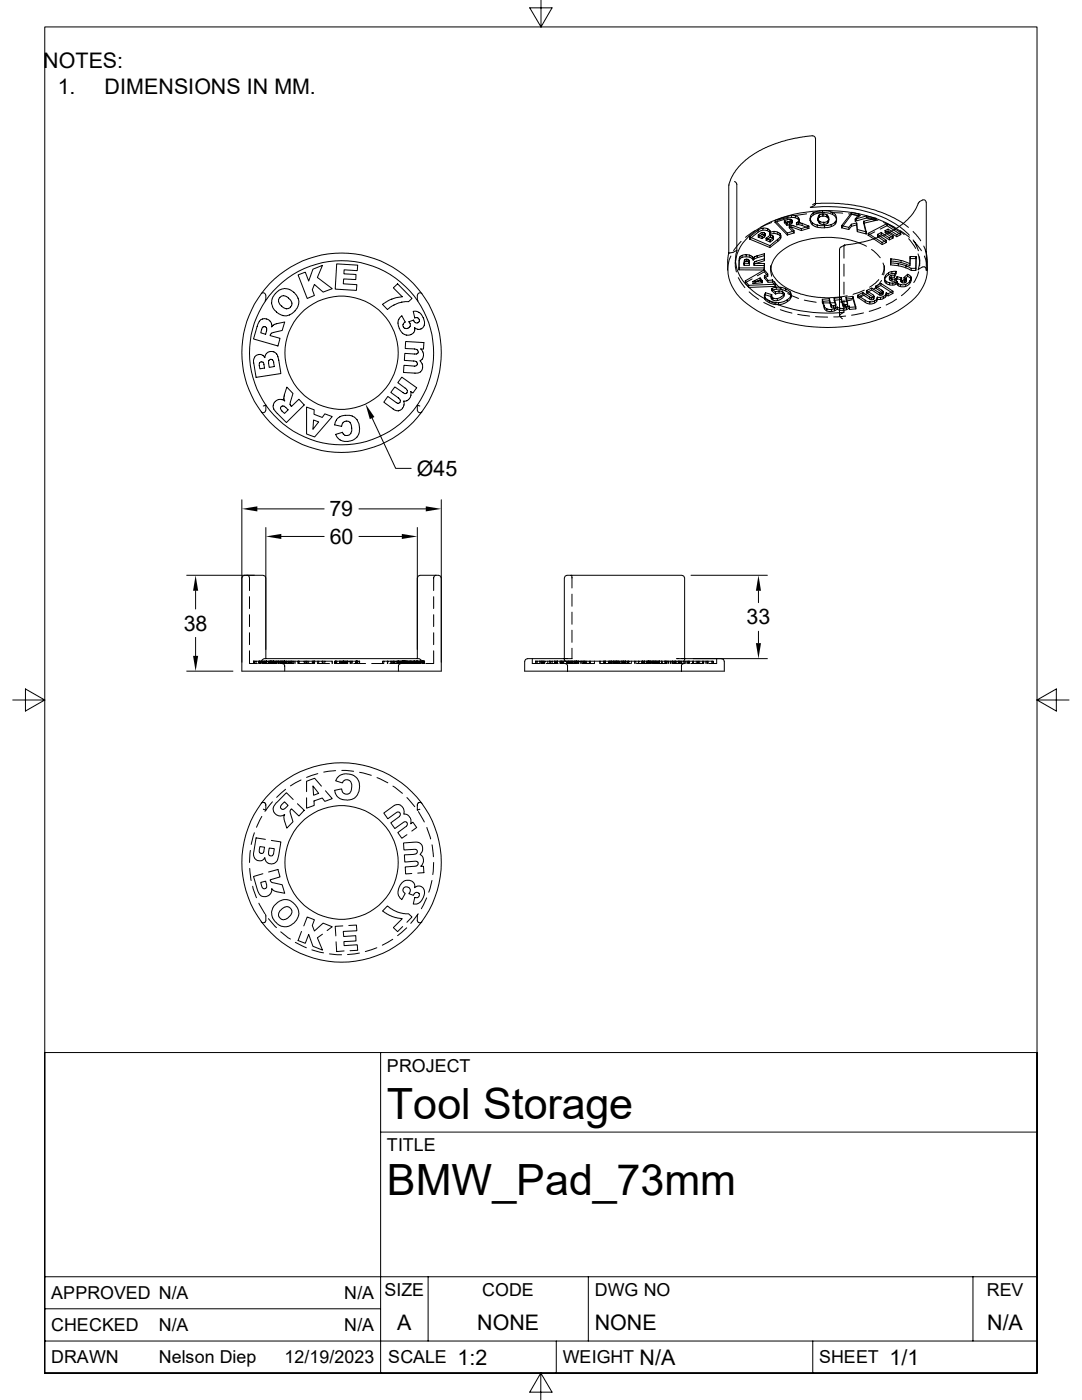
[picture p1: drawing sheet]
<svg xmlns="http://www.w3.org/2000/svg" width="216mm" height="279mm" viewBox="0 0 216 279" stroke-linecap="round" stroke-linejoin="round" font-family="sans-serif">
<defs><g id="words">
<g font-size="8.6">
<text x="77.2" y="223.4">Tool Storage</text>
<text x="77.2" y="238.5">BMW_Pad_73mm</text>
</g>
<g font-size="4.3">
<text x="8.6" y="13.6">NOTES:</text>
<text x="11.5" y="18.8">1.</text>
<text x="20.9" y="18.8">DIMENSIONS IN MM.</text>
<text x="83.1" y="95">Ø45</text>
<text x="65.7" y="103">79</text>
<text x="65.8" y="108.6">60</text>
<text x="36.7" y="125.9">38</text>
<text x="149" y="124.6">33</text>
<text x="79.2" y="265.4">A</text>
<text x="95.2" y="265.4">NONE</text>
<text x="118.7" y="265.4">NONE</text>
<text x="197" y="265.4">N/A</text>
<text x="91.3" y="272.3">1:2</text>
<text x="127.6" y="272.3">N/A</text>
<text x="177.5" y="272.3">1/1</text>
</g>
<g font-size="3.6">
<text x="77.2" y="213.9">PROJECT</text>
<text x="77.2" y="229.7">TITLE</text>
<text x="10.2" y="259.3">APPROVED N/A</text>
<text x="68.7" y="259.3">N/A</text>
<text x="76.7" y="258.7">SIZE</text>
<text x="96.2" y="258.7">CODE</text>
<text x="118.7" y="258.7">DWG NO</text>
<text x="196.9" y="258.7">REV</text>
<text x="10.2" y="265.7">CHECKED</text>
<text x="31.7" y="265.7">N/A</text>
<text x="68.7" y="265.7">N/A</text>
<text x="10.2" y="272.1">DRAWN</text>
<text x="31.7" y="272.1">Nelson Diep</text>
<text x="56.8" y="272.1">12/19/2023</text>
<text x="77.5" y="272.1">SCALE</text>
<text x="112.3" y="272.1">WEIGHT</text>
<text x="163.5" y="272.1">SHEET</text>
</g>
</g></defs>
<g fill="none" stroke="#000" stroke-width=".2">
<path d="M108 0v5.4l-2.3-3.8h4.5l-2.2 3.8M145.4 37v13.5M146.6 36.2l.3 .2 .1 .3v13.3l-.7 .4M162.2 27.1l.2 .1 .3 .4M162.2 27.1l-2.5 .3-2.9 .6-2.6 .9-2.6 1.2-2.2 1.3-2 1.9-1.2 1.7-.7 2M162.7 27.6v13.2l-.2-.2-.4 .3M52.2 58.6l.5-.1 .3 .4M52.2 58.6a19.9 19.9 0 0 0 0 23.6M52.2 58.6a19.9 19.9 0 0 1 32 0M53 59.8l-.1 .2M53 58.9v.9M54.9 58.6l.7-.6 .7-.3 .8-.1 .8 .3a2.57 2.57 0 0 1 1.3 3.7h-.1a2.53 2.53 0 0 1-2.3 1.4 2.53 2.53 0 0 1-2.2-1.4 2.44 2.44 0 0 1-.3-2z"/>
<path d="M55.8 59.4a1.29 1.29 0 0 1 2 .4 1.06 1.06 0 0 1 0 1.6 1.06 1.06 0 0 1-1.6-.3 1.21 1.21 0 0 1-.4-1.7zM59.5 54.9l1.4-.6 .7 1.8 .8-2.4 1.9-.7-1 2.4 3 2.2-1.8 .7-1.8-1.5-.4 1 .4 1.2-1.4 .6zM67.2 52.7l4.2 .2-.1 1.1-2.6-.2-.1 .9 2.4 .1v1l-2.4-.1-.1 .9 2.7 .2-.1 1.2-4.2-.3zM78.5 57.4l.8-.8 2.9 3-.7 .6h-.6a6.5 6.5 0 0 0-3.6 1.6l-1-1.1 .5-.2a7 7 0 0 1 3.5-1.3zM83.3 58.9v.9M83.3 59.8l.1 .2M84.2 58.6l-.5-.1-.4 .4M84.2 58.6a19.9 19.9 0 0 1 0 23.6M145.2 53.9a9.4 9.4 0 0 0 4.9 7.5 28.8 28.8 0 0 0 17.9 3.8 24.2 24.2 0 0 0 13.9-5.1 8.5 8.5 0 0 0 3.1-6.2M145.4 50.5l-.2 1.2v2.2l.3-2 .3-.8M145.4 50.5h.1M145.8 50.5h-.4"/>
<path d="M146.3 50.3l-.5 .1M146.7 51.9v.8M146.7 52.3v1l.2 1M147.1 50a7 7 0 0 0 2.3 7.4 20 20 0 0 0 11.6 4.8l3.9 .3 2.7-.1M147.3 55.4l1.3 2M147.4 53.8v-.3h5.1v.3M147.6 51.3l-.1 .3-.1 1.9M147.6 51.3v.4M147.9 48.2l-1.5 1.8M148.1 51l-.5 .3M148.1 51v.4M148.5 52.5v.5h1"/>
<path d="M148.6 51.8l-.1 1.2M148.6 51.8l-.1 .7M148.7 56.4l.7 1 5.4-.3M148.7 56.4v-.4l.7 .9M148.9 50.8l-.8 .2M148.9 50.8l.7 .1M148.9 50.8v.4M149 51.7l.3 .1M149 51.7v.5h-.4M149 51.7l-.4 .1M149.3 51.8l.1 .1M149.3 51.8v.4h-.3"/>
<path d="M149.4 51.9l.1 .3M149.4 51.9v.5l-.1-.2M149.5 58.3l1.9 1.4M149.5 52.6v.4zM149.5 52.2v.4l-.1-.2M149.5 52.2v.4l-1-.1M149.6 47.7l2.1-1.6 .5-.2 .9 .1a.63 .63 0 0 1 .5 .8l1.1-.2 .8 .3a.73 .73 0 0 1 .3 .7 .73 .73 0 0 1-.6 .6l-1.6 1.2zM149.6 47.3l4 1.7M149.6 50.9l.5 .3M149.6 50.9v.5M150.1 55.7l-1.4 .7M150.1 51.2l.2 .4"/>
<path d="M150.1 51.2v.4M150.2 56.2v.4l1.9-.2M150.3 51.6v.3M150.5 52.6h.1M150.5 51.3l-.2 .3M150.5 51.3v.4M150.6 52.3l-.1 .2M150.6 52.3v.4M150.7 46l-1.9 1.4M151.1 51.1l-.6 .2M151.1 51.1v.3M151.1 55l1.4-.8 .7 .9"/>
<path d="M151.3 45.9l-1.7 1.4v.4M151.3 45.9v.5M151.3 46.9v.4l.8 .3M151.3 46.9l.8 .3M151.7 55.9v-.4l-1.5 .7M151.7 55.9l.4 .5v-.4M151.7 55.9l-1.5 .7M151.7 55.5l.4 .5M152.1 46.4h.4M152.1 46.4v.4l-.8 .5M152.1 46.4l-.8 .5M152.1 56l-1.9 .2"/>
<path d="M152.2 45.6h-.5l-.4 .3M152.2 45.6h1M152.2 45.6v.3M152.5 53.8h-5.1M152.5 46.4l.2 .3M152.5 46.4v.5l-.4-.1M152.5 51l-1.8 .6-.4 .3-.5-.5-.9-.2-.5 .1a.89 .89 0 0 0-.9 1.1l-.1 1.4M152.5 51v1l-1.8 .6-.2 .2v.2h2v-.4h-2v.4M152.5 53.8l.7 .9v.4M152.5 52.6v1.2M152.5 53.8v.4M152.5 55v.5"/>
<path d="M152.5 58.9v.5M152.5 55l.7 1M152.5 53.8l-3.8 2.2M152.5 51v-.4l-1.4 .5M152.5 50.6v1.4M152.5 51.6l-1.9 .7M152.5 55.5l.7 .8h.9l.7 .8M152.6 59.3l.3 .3 .6 .4M152.6 59.3v.4M152.7 47l-.6 .6v-.4M152.7 46.7l-.6 .5M152.7 46.7v.3l-.2-.1"/>
<path d="M152.7 58.4l-.2 .5 .1 .4M152.7 58.4l1.3 .4v.4M152.7 58.4v.4M152.9 47.5v.5l.8 .3M152.9 47.5l.8 .4M153.2 45.6l.4 .5M153.2 45.6v.5M153.2 54.7l-.7 .3M153.2 55.1l-.7 .4M153.2 56v.3M153.5 60l.8 .3 1.1 .1M153.5 60v.4"/>
<path d="M153.6 46.4v.4M153.6 46.1v.3M153.7 46.2v.4M153.8 47h.3M153.8 47v.4l-.9 .6M153.8 47l-.9 .5M153.8 53.9v-.8l.1 .9 .5 1.2 1.6 1.7 1.9 1.1 1.8 .7 2.3 .5 2.6 .2 2.8-.1 1.6-.3M153.8 53.5l.2 1.6M153.9 59l.1 .3M153.9 59v.5M154 44.4l-2.2 1M154 58l.5-.2 1-.1 .9 .2 .5 .3a1.26 1.26 0 0 1 1 .9"/>
<path d="M154 58v-.4l.7 .7v.4M154 59.3l.2 .2M154 58l.7 .7M154 59.3v.4M154 59.2l-1.3-.4-.2 .6M154 58.8l-.1 .2M154 59.2v.1M154.1 47l.2 .2M154.1 47v.4h-.3M154.1 55.9l.7 .8v.4M154.1 55.9l-.9 .1M154.1 55.9v.4"/>
<path d="M154.2 59.5l.9 .1M154.2 59.5v.4M154.3 47.6v.2l-.6 .5v-.4M154.3 47.2l-.6 .7M154.3 47.2v.4l-.2-.2M154.4 46.2l-.8 .2M154.4 46.2l.8 .2M154.4 46.2v.4M154.5 56.2l.9 1 .8 .7M154.6 44.4v-.4l2.5 2.5v.4M154.6 44.4l2.5 2.5M154.7 58.7l.5-.2h.8a.51 .51 0 0 1 .4 .5 .51 .51 0 0 1-.3 .5l-.8 .4-.7 .1a.54 .54 0 0 1-.6-.7"/>
<path d="M154.8 56.7l-5.4 .2v.5M154.9 57.3l-.9 .3M154.9 57.3l.9 .1M154.9 57.3v.4M155.1 59.6v.4M155.2 46.4l.5 .3M155.2 48.2v-.4l-1.6 1.2v.4M155.2 46.4v.4M155.4 58.1l.7 .1M155.4 58.1l-.7 .2M155.4 58.1v.4M155.7 46.7a.75 .75 0 0 1-.5 1.1"/>
<path d="M155.7 46.7v.4M155.8 47v.5M155.8 57.4l1 .3M155.8 57.4v.3M156.1 58.2l.4 .4M156.1 58.2v.4M156.5 58.6l-.4 .5-1 .5M156.5 58.6v.5M156.5 44v.4l.5 .6M156.5 44l.5 .6M156.8 57.7l.9 .6M156.8 57.7v.4"/>
<path d="M157 44.6v.4l.6-.2M157.1 59.8l-.8 .4-.9 .2M157.1 59.8v.4M157.2 58.6l2.1 1M157.4 43.3l-2.3 .7M157.5 45l.1 .4M157.5 45l1 1.1v.4M157.5 45v.5M157.6 44.4v.4l.3-.2M157.6 44.4l-.6 .2M157.7 58.3l.2 .3-.1 .4M157.7 44.2h.2"/>
<path d="M157.7 43.8l.3 .1M157.7 43.8v.4l-1.2 .2M157.7 43.8l-1.2 .2M157.7 58.3v.4M157.8 59l-.2 .4-.5 .4M157.8 59v.4M157.9 59.1v.2a2.24 2.24 0 0 1-1.5 1.3l-1 .2h-.7l-1.4-.5a1.19 1.19 0 0 1-.8-.9M157.9 58.7v.4M157.9 44.2l-.3 .2M157.9 44.2v.4l.1-.1M157.9 44.2l.1 .1M157.9 43l-3.3 1"/>
<path d="M157.9 43l.8 .1M157.9 43v.4M158 43.9v.2M158 45l1.9 .6M158 45h-.4M158 43.9v.4M158 45v.4M158 44.1l-.1 .1M158 44.1v.4v-.2M158.1 44v.4M158.5 46.1l-1.4 .4M158.5 46.5l-1.4 .4"/>
<path d="M158.7 43.1l.6 .3M158.7 43.1v.4M158.9 44.4h.5M158.9 44.4v.5M159.3 43.4l.2 .4M159.3 44.2l-.4 .2M159.3 43.4v.4M159.3 44.2v.4M159.4 44.4l.7 .2M159.4 44.4v.4M159.5 43.8l-.2 .4M159.5 43.8v.4"/>
<path d="M159.5 44.2l-.4-.6-.5-.2h-.7l-3.3 1M159.5 44.2l-.1 .3-.5 .4h.9l1.6 .7M160.1 44.6l1.3 .5v.5M160.1 44.6v.4M160.5 59.9l2.4 .4M161 42.7l-2.4 .4M161.4 45.6l-1.5 .4-1.7-.6-.7 .1 1 1M161.4 45.1l-1.5 .5v.4M161.7 44l.1-.7 .8-.5 .8-.3h1.6l1.5 .6 .3 .3 .1 .6M161.7 43.6v.6l.4 .7 .8 .4 1 .2 1.5-.1 .7-.3 .7-.5 .1-.6M161.7 41.4a27.7 27.7 0 0 1 16.9 3.3l.9 .5M161.9 41.3l-.2 .1"/>
<path d="M162.1 44.4l1 .5M162.1 44.4v.5M162.3 42.5l-.5 .5-.1 .4 .1 .7 .3 .3M162.3 42.5v.4M162.6 40.6h4.7l3.3 .4 2.5 .5 1.7 .5 2.8 1.1 2.4 1.3 1.3 1M162.7 40.8l-.7 .5M163.1 44.9l1.4 .1M163.1 44.9v.4M163.2 44l.4 .6M163.2 43.4v.6M163.4 42.9l-.2 .7 .4 .6M163.4 42.9l-.2 1.1"/>
<path d="M163.6 44.2v.4l.8 .2M163.6 44.2l.8 .2M163.6 42.1a23.2 23.2 0 0 0-13.4 4.4 8.3 8.3 0 0 0-3.4 5.7M164.1 42l-.9 .1-.9 .4M164.1 42l1.2 .1 .8 .3M164.1 42v.5M164.2 42.7l.8 .2M164.2 42.7v.4l-.8 .2M164.2 42.7l-.8 .2M164.4 44.4v.4l.7-.2M164.5 45v.5M164.5 42.4l-2.4 .1"/>
<path d="M164.8 42l-1.3 .1M164.8 42a29.4 29.4 0 0 1 10 1.6M165 43.3l.4 .5M165 42.9l.4 .6M165 42.9v.4l-.8-.2M165.1 44.2l-.7 .2M165.4 43.9v.3l-.3 .4v-.4M165.4 43.5v.3l-.3 .4M165.4 43.5v.6M165.5 59.6l-1.4 .1M165.5 59.6v.4M165.5 59.6l.3 1.2"/>
<path d="M165.7 42.4l2.4 .1M165.9 44.8l-1.4 .2M165.9 44.8v.4M166.1 42.4l.6 .4 .2 .6M166.1 42.4v.4M166.5 59.9l.3 1.1a.49 .49 0 0 1-.4 .5 .49 .49 0 0 1-.6-.3l-.3-1.2-1.4 .2M166.5 59.9l1.4-.1 .3 1.2a.49 .49 0 0 0 .6 .3 .49 .49 0 0 0 .3-.6l-.3-1 1.4-.1 .6 2M166.5 59.9v-.4l.3 1.2-.1 .2M166.7 44.3l-.8 .5M166.7 44.3v.4M166.9 43.4l-.2 .9M166.9 43.4v.6"/>
<path d="M167.5 49.7v13.2l.9-.6M167.8 49.3l-.2 .4M167.9 59.8v-.4l.3 1.3M167.9 59.4l-1.4 .1M167.9 45.5l1.5 .3 .5-.6 1-.3 .2 1.3 1.7 .5M168.4 59.9v2.4l-.9 .1M168.4 52.7v2.4M168.4 56.3v2.4M168.5 48.9l.2 .1M168.5 48.9l-.1 2.6M168.5 48.9l-.7 .4M168.8 59.7v-.4l.3 1.1v.3"/>
<path d="M168.8 59.3l1.4-.2v.5M169.3 42.7l2.4 .4M169.4 45.4l-1.5-.4v.5M169.9 44.7l-.5 .7v.4M170 42.8l1.4 .3M170 42.8l-2.1 2.7M170 42.4l1.4 .3v.4M170 42.4v.4M170 42.4l-2.1 2.6M170 59.8l-2.4 .5M170.2 59.1l.6 2.2M170.6 43.7v.5"/>
<path d="M170.9 44.9v-.4l.2 1.3M170.9 44.5l-1 .2v.5M171.1 46.2v-.4l1.7 .5M171.1 59.3v-.4l1.5 1v.4M171.1 59.3l1.1-.5 1.5 1h.3a.31 .31 0 0 0 .4-.2 .31 .31 0 0 0-.2-.4l-1.3-.8 1-.5 1.5 .9 .3 .1a.34 .34 0 0 0 .5-.2 .34 .34 0 0 0-.3-.4l-1.2-.8 1.1-.5 2.4 1.5-1 .6-.4-.2a1.42 1.42 0 0 1-1.8 .8 1.46 1.46 0 0 1-2.1 .8zM171.4 43.1l-.8 1.1 2.3-.7 1.9 .5M171.4 48.5l1.5 .6M171.4 42.7l-.8 1M171.4 48.5a17.9 17.9 0 0 0-14.5 .9 5.8 5.8 0 0 0-3.1 4.1M172.2 58.8v-.4l-1.1 .5M172.2 58.4l1.3 .9v.4M172.3 44.2l.5 2.5"/>
<path d="M172.3 44.2v.4M172.5 57.9l-2.3 .9M172.6 59.9l1 .3M172.8 43.3l2.4 .7M172.9 43.1l1.9 .5v.4M172.9 58.4v-.4l1.4 .9 .1 .2M172.9 43.1l-2.3 .6M172.9 43.1v.4M173.2 46.6l2.8 1.8M173.3 58.4l-2.1 1M173.5 59.3l.4 .1M173.9 59.4v.4"/>
<path d="M173.9 49.8l1.7 1.6M173.9 57.9v-.4l-1 .5M173.9 57.5l1.6 1M174.2 59.4h-.3M174.2 59.4v.4M174.4 59.1l-.2 .3M174.4 59.1v.4M174.5 46.3l-1.3 .6M174.7 57.5v-.4l1.5 1.1M174.8 44l-2.5 .6 .5 2.1M174.8 43.6a18.6 18.6 0 0 1 5.6 3.2M174.8 43.6l-2.5 .6"/>
<path d="M174.9 59.7l-.4 .4M174.9 59.7v.5M175 59.3l.7 .1M175 59.3l-.1 .4M175 59.3v.4M175.1 46.8l.8-.4v.4M175.1 46.8v.4M175.1 46.8l1.8 1.2M175.3 55.8l-.7 .8-1.1 .7M175.5 58.5h.3M175.5 58.5v.4M175.7 59.4v.4"/>
<path d="M175.8 57v-.4l-1.1 .5M175.8 58.5v.4M175.8 56.6l2.4 1.5M175.9 46.4l1.6 1.1M175.9 56l-.6 .8-1 .9M176 58.5h-.2M176 58.5v.3M176.2 52.5a3.8 3.8 0 0 1 .1 2.4M176.2 58.2l-.2 .3M176.2 58.2v.4M176.3 59.1l-.6 .3M176.3 59.1v.5"/>
<path d="M176.3 44.4l2.2 1M176.5 55.6l.3 .5M176.5 53.9v-.8l-.1 .7-.4 1M176.5 55.6v.4M176.6 46l.6-.3v.4M176.6 46v.4M176.6 46l1.6 1.1M176.7 55l-.2 .6M176.7 55v.4M176.7 58.8l-.4 .3M176.7 58.8v.4M176.8 58.4l-.1 .4"/>
<path d="M176.8 56.1l.7 .3M176.8 56.1v.5M176.9 55.2l.9-.6h1l-.3 .8-.5-.1a.36 .36 0 0 0-.5 .2 .36 .36 0 0 0 .3 .5l.7 .1 .3-.1 .2-.4 .9 .3a.41 .41 0 0 0 .1 .5 .41 .41 0 0 0 .5 0 .3 .3 0 0 0 .4-.3 .3 .3 0 0 0-.4-.3l.6-.6a.87 .87 0 0 1 .7 .7 .87 .87 0 0 1-.4 .9l-.9 .4h-.7l-.6-.2a.32 .32 0 0 0-.2-.3 .32 .32 0 0 0-.4 .1l-.9 .1-.7-.2a.82 .82 0 0 1-.5-.7 .82 .82 0 0 1 .4-.8zM176.9 48.4v-.4l-.9 .4v.4M177 45l2.7 1.8-.8 .4-1.7-1.1-.6 .3 1.6 1.1-.7 .4-1.6-1.1-.8 .4 1.8 1.2-.9 .4-2.8-1.9M177 44.6l-3.8 2v.3M177 45l-1.4 .7M177 44.6v.4M177 44.6l2.7 1.8M177.2 58.6l-.4-.2v.4M177.2 45.7l1.7 1.1M177.3 54.4l-.6 .6"/>
<path d="M177.3 54.4v.5M177.5 55.3v.4M177.5 56.4l.6 .1M177.5 55.2v.3M177.5 55.2v.4M177.5 56.4v.5M177.5 55.5l.5 .2M177.5 55.5v.4M177.7 52.5l1.5 .1M177.8 52.1v-.5l-.1 1.3M177.8 51.6l2 .4M177.8 52.1l2.2 .4 1.6 .5v-1.4h1.2v2.4h-1l-.7-.4-1.4-.5-2-.2z"/>
<path d="M177.8 54.9h.7M177.8 54.9l-.3 .3M177.8 54.9v.5M178 54.2l-.7 .2M178 55.7h.6M178 54.2v.4M178 55.7v.4M178.1 56.5v.4M178.2 58.5v-.4l-1 .5v.5M178.2 47.5v-.4l-.7 .4v.4M178.6 55.7v.4M178.6 56.4l-.5 .1"/>
<path d="M178.6 56.4v.4M178.8 54.1l-.8 .1M178.8 54.6v-.5l-.3 .8v.5M178.9 55.5l-.3 .2M178.9 55.5v.4M178.9 59.7l-2.1 1.2M179 56.2l.2 .4M179 56.2l-.4 .2M179 55.2l-.1 .3M179 55.6v-.4l.9 .3v.4M179 56.2v.4M179.2 56.6l.5 .2"/>
<path d="M179.2 56.6v.4M179.2 52.6l1.6 .4M179.2 52.6v.4M179.5 45.2l1.9 1.7M179.5 46l2 1.4M179.7 56.8h1M179.7 56.8v.4M179.7 46.8v-.4l-.8 .4v.4M179.7 55.7v.4M179.8 52l1.8 .6M179.8 52v.4M179.8 55.5v.4l.3 .1"/>
<path d="M179.8 55.5v.8M179.9 55.5h-.1M180.1 56h.4M180.1 56v.4M180.4 55.4l.4 .2M180.5 56v.4M180.7 56.8v.3M180.8 53l1 .6M180.8 53v.5M180.8 55.6v.3l-.3 .1M180.8 55.6v.7M180.8 55.8v.3"/>
<path d="M181.1 55.2v-.5l-.7 .7v.4M181.1 54.7l.7 .6M181.3 47.6l1.4 2M181.6 56l-.3 .4-.6 .4M181.6 56v.5M181.6 57.4l-1.7 1.6M181.6 51.6v-.4v1.8M181.6 51.2h1.2M181.8 55.3v.5l-.2 .2M181.8 55.3v.4M181.8 55.5v.5M182.2 47.9l1.1 2.1"/>
<path d="M182.2 46.2l1.5 1.8M182.4 48.2l1.5 1.8M182.8 53.6h-1v.4M182.8 51.6v-.4v2.8M183.2 50.7l.3 1.3v1M183.2 40.6l-.7 1.4-1.2 1.6-1.4 1.3-1.8 1.2-2 .9-2.3 .9-3.2 .7-2.1 .3M183.3 54.2l-1 2.2M183.4 40.3l1-.4 .4 .4M183.5 51.2l-.1 1.7-.2 .9 .8-.5a.54 .54 0 0 1 .6 0 .54 .54 0 0 1 .2 .6M183.5 40.3l-.2 .3M183.5 51.9v.8M184.3 49.1l.7 2v2.8"/>
<path d="M184.4 51.1l.3 .8 .3 2M184.8 53.9v.1M184.8 40.3v13.6M50.9 71.1l.5-.3a1.07 1.07 0 0 1 1.4 .6l.1-.1a1.34 1.34 0 0 1 1.4-1.2 1.34 1.34 0 0 1 1.2 1.4l.5 3-4.9 .8-.5-3v-.5zM51.9 72.3a.47 .47 0 0 1 .5-.1 .47 .47 0 0 1 .3 .6l.1 .6-.9 .2-.2-.7zM51.9 64l.6-.4h.4a1.4 1.4 0 0 1 1.3 1.6l.7-.5 1.9-.4-.5 1.7-2 .4-.4 .6 2 .5-.4 1.5-4.9-1.4 .9-3zM52.3 65.4h.1a.53 .53 0 0 1 .7-.1 .53 .53 0 0 1 .1 .8l-.2 .6-1-.3zM53.8 71.8a.54 .54 0 0 1 .6 0 .54 .54 0 0 1 .2 .6l.1 .8-1 .1-.1-1.2zM57.2 77.3l1.3 1.2-.6 1.8 .1 .6 .2 .2 1.4-1.4 1.1 1.1-3.6 3.5-2.2-2.2a1.39 1.39 0 0 1 0-2 1.39 1.39 0 0 1 1.9-.1l-.2-.7zM79.9 63.2l.3-.2 .7 1.3a.72 .72 0 0 0-.4 .9 .72 .72 0 0 0 .9 .4 .72 .72 0 0 0 .4-1l-.2-.4 .9-.3a.58 .58 0 0 0 .8 .6 .58 .58 0 0 0 .2-1l-.4-.1-.3 .1-.3-1.4a2.11 2.11 0 0 1 2.2 2.6v.2a1.18 1.18 0 0 1-2 .5 1.37 1.37 0 0 1-.8 1.4 1.37 1.37 0 0 1-1.6-.3l-.5-.7-.3-.8a1.75 1.75 0 0 1 .4-1.8zM80.2 75.3l2.9 2.1-.7 1-.4-.3a1.43 1.43 0 0 1-1.4 2 1.35 1.35 0 0 1-.5 1.6 1.35 1.35 0 0 1-1.7-.1l-1.8-1.3 .8-1.2 1.7 1.2a.53 .53 0 0 0 .8-.1 .53 .53 0 0 0-.4-.8l-1.5-1.1 .8-1.1 1.6 1.2a.52 .52 0 0 0 .9-.1 .52 .52 0 0 0-.4-.8l-1.5-1.1zM80.9 68.2l3.7 .2-.1 1.3-.6-.1a1.43 1.43 0 0 1-.1 2.4 1.37 1.37 0 0 1 .5 1.6 1.37 1.37 0 0 1-1.5 .9l-2.3-.2 .1-1.4 2.1 .2a.53 .53 0 0 0 .6-.6 .53 .53 0 0 0-.8-.4l-1.8-.2 .1-1.4 2 .2a.51 .51 0 0 0 .6-.5 .51 .51 0 0 0-.6-.5l-1.9-.1z"/>
<path d="M152.4 60.4l2.2 1M155.4 60.4v.4M155.7 61.8l2.3 .7M159.2 62.7l2.3 .4M162.7 63.2l2.4 .1M164 60.4h2.5M164.1 60.2l.4 1.4 .3 .3 .7 .3 .9-.1a.8 .8 0 0 1 1.1-.2h1.2l.7-.4 .1 .3 1.3-.2M164.1 60.2v-.5l.4 1.8M164.5 61l.1 .4 .4 .2M165 61.6l.9 .2M165 61.6v.5M165.8 60.8l.1 .2"/>
<path d="M165.8 60.8v.4M165.9 61.8v.3M165.9 61h.4M165.9 61v.4M166.3 61v.5M166.5 61.6l-.6 .2M166.5 61.6v.4M166.7 60.9l-.4 .1M166.7 60.9v.4M166.8 60.7v.4M167.1 61.3l.5 .2M167.1 61.3l-.6 .3"/>
<path d="M167.1 61.3v.4M167.6 61.5h.7M167.6 62.9l.5 .7M167.6 61.5v.4M168.2 60.7l.2 .1M168.2 60.7v.4M168.3 61.5v.4M168.4 60.8h.3M168.4 60.8v.4M168.7 60.8v.5M168.7 63.1l-2.3 .1M168.9 61.4l-.6 .1"/>
<path d="M168.9 61.4v.4M169.1 60.7l-.4 .1M169.1 60.7v.4M169.1 60.5v.4M169.4 61l-.5 .4M169.5 61.3l-.1-.3v.5M170.8 61.6v-.3h-1.3v.5M172.3 62.4l-2.4 .5M173.6 60.2v.5M174.5 60.1l-.9 .1M174.5 60.1v.4M175.7 61.3l-2.3 .8"/>
<path d="M48.3 99.7v34.2h39.8v-34.2M52.2 82.2a19.9 19.9 0 0 0 32 0M53 81.9l-.3 .4-.5-.1M53 80.9v1M53 80.9l-.5 .1M53 80.9a18.4 18.4 0 0 0 30.3 0M56.2 81.1l.4-.1 .9 .8-.7 .7-.5-.5a.57 .57 0 0 1-.1-.9zM61.2 81.2l1.5 .6v.9l1.6 .6 .5-.7 1.5 .5-3.5 4.1-1.6-.6zM62.6 83.8l1 .4-1.2 1.5zM67.4 83.5l.1-.1a2.6 2.6 0 0 1 4.2 1.5v1.2a2.32 2.32 0 0 1-1 1.6l-.6 .2a2.36 2.36 0 0 1-3.1-1.2l1.3-.4 .1 .1a.99 .99 0 0 0 1.2 .5 .99 .99 0 0 0 .6-1.2 1.31 1.31 0 0 0-1.1-1.7 1.02 1.02 0 0 0-.9 1.1l-1.4-.3 .1-.6zM74.3 83.4l4.7 10.1h3M83.3 80.9v1"/>
<path d="M83.3 80.9a18.4 18.4 0 0 0-15.1-28.9 18.4 18.4 0 0 0-15.2 28.9M83.3 80.9l.5 .1M83.3 81.9l.4 .4 .5-.1M37.3 114.8h13.5M39 117.9v3.6M48.8 114.8h3.7M48.8 114.9a.44 .44 0 0 0-.5 .4M49.3 114.8l.4 .2 .1 .3v2.6M49.8 119.1v2.4M51.4 101.6h13.3M52.5 114.9a.44 .44 0 0 1 .5 .4M53 105.3v26.1"/>
<path d="M56.1 107.1h8.6M71.6 101.6h13.4M71.6 107.1h8.6M83.3 105.3v26.1M83.8 114.8h3.7M83.8 114.9a.44 .44 0 0 0-.5 .4M86.5 119.1v2.4M87 114.8l-.2 .1-.3 .4v2.6M87.5 114.9a.44 .44 0 0 1 .5 .4M112.6 115.3v16.2M113.1 114.8h23M113.1 114.9a.44 .44 0 0 0-.5 .4"/>
<path d="M114 114.8l.1 .3v2.2M114.1 118.6v2.4M136.1 114.9a.44 .44 0 0 1 .5 .4M136.6 115.3v16.2M137.9 114.8h15.2M151.3 117.9v2.4M2.5 139.7h6.4l-3.8-2.2v4.4l3.8-2.2M37.3 133.9h9.2M39 127.2v3.7M49.8 129.9v2.5h1.6M49.8 122.7v2.4M49.8 126.3v2.4"/>
<path d="M50.6 132.4v-.4h.5v.4M50.6 132v.4M50.8 132v.4M51.1 132h3.4M51.6 132v.4M51.7 132v.4M51.8 132v.4M51.9 132v.4M52 132v.4M52.4 132v.4M52.5 132v.4M52.8 132v.4"/>
<path d="M52.9 132v.4M53 132v.4M53.1 132v.4M53.2 132v.4M53.6 132v.4M53.7 132v.4M53.8 132v.4M53.9 132v.4M54 132v.4M54.1 132v.4M54.2 132v.4M54.4 132v.4"/>
<path d="M54.5 132v.4M54.5 132h.1M54.6 132h2.6l-.1 .4v-.4h3.6v.4M54.6 132v.4M54.7 132v.4M54.9 132v.4h-2.3M55.2 132v.4M55.5 132v.4M55.6 132v.4M55.8 132v.4M55.9 132v.4M56 132v.4"/>
<path d="M56.1 132v.4M56.2 132.4h2.3M56.2 132v.4M56.3 132v.4M56.3 132v.4a.5 .5 0 0 1 .5 .5v1M56.4 132v.4M56.5 132v.4M56.6 132v.4M56.7 132v.4M56.8 132v.4M57 132v.4M57.2 132v.4"/>
<path d="M57.5 132v.4M57.6 132v.4M57.7 132v.4M57.9 132v.4M58 132v.4M58.1 132v.4M58.2 132v.4M58.3 132v.4M58.5 132v.4M58.6 132v.4M58.9 132v.4M59.5 132v.4"/>
<path d="M59.6 132v.4M59.8 132.4h2.3M60.7 132h.5v.4v-.4h1.6M60.9 132v.4M61.3 132v.4M61.6 132v.4M62.3 132v.4M62.4 132v.4M62.6 132v.4M62.7 132v.4M63.3 132l.1 .4h2.3M63.6 132v.4"/>
<path d="M64.3 132v.4M64.5 132v.4M64.8 132v.4M66.3 132v.4v-.4h-3.5v.4M66.9 132v.4M67 132v.4h2.3M67 132h-.2v.4M67 132h.9M67.1 132v.4M67.2 132v.4M67.8 132v.4M67.9 132h1.5"/>
<path d="M68.2 132v.4M68.3 132v.4M68.5 132v.4M68.6 132v.4M68.8 132v.4M68.9 132v.4M69.1 132v.4M69.3 132v.4M69.4 132h1.8M69.4 132v.4M69.8 132v.4M70 132v.4"/>
<path d="M70.2 132v.4M70.3 132v.4M70.6 132.4h2.3M71 132v.4M71.1 132v.4M71.2 132h.6v.4M71.2 132v.4M71.3 132v.4M71.4 132v.4M74.2 132.4h2.3M76.6 132h-.3v.4M77.3 132v.4"/>
<path d="M77.4 132v.4M77.8 132.4h2.3M78 132v.4M78.2 132v.4M78.6 132v.4M78.8 132v.4M79.1 132v.4M79.3 132v.4M79.4 132v.4M79.5 132h.8M79.5 132h-1.1l.1 .4-.1-.4h-1.8v.4M79.5 132v.4"/>
<path d="M79.6 132v.4M79.7 132v.4M79.8 132v.4M79.9 132v.4M80 132.4l-.5 .3v1.2M80.2 132v.4M80.3 132v.4M80.3 132h.3M80.4 132v.4M80.5 132v.4M80.6 132v.4M80.6 132h.1"/>
<path d="M80.6 132h.6M80.7 132l-.1 .4M80.8 132v.4M80.9 132v.4M81.2 132v.4M81.2 132h.5M81.3 132v.4M81.4 132.4h2.3M81.4 132v.4M81.5 132v.4M81.6 132v.4M81.7 132h.3"/>
<path d="M81.7 132v.4M81.8 132v.4zM81.9 132v.4M82 132v.4M82 132h.4M82.2 132v.4M82.5 132v.4M82.6 132v.4M82.7 132v.4M82.8 132v.4M82.9 132v.4M83.1 132v.4"/>
<path d="M83.3 132v.4M83.4 132v.4M83.6 132v.4M83.7 132v.4zM83.7 132v.4M83.8 132v.4M83.9 132h-.8v.4v-.4h-.7v.4M83.9 132h.4M83.9 132v.4M84 132v.4M84.2 132l-.6-.6h-30.9l-.6 .6v.4M84.2 132v.4"/>
<path d="M84.3 132v.4M84.3 132h.2v.4l.1-.4v.4M84.4 132v.4M84.5 132v.4M84.6 132h.1M84.7 132v.4M86.5 129.9v2.5h-1.5M86.5 122.7v2.4M86.5 126.3v2.4M104.7 132v1.9h39.8v-1.9M105.2 131.4h7.5l-.1 .1M105.2 131.5a.44 .44 0 0 0-.5 .5"/>
<path d="M106.2 131.4v1h1.6v-.4M106.9 132h.8M106.9 132v.4M107.2 132v.4M107.7 132h2M107.7 132v.4M108.1 132v.4M108.3 132v.4M108.4 132v.4M108.5 132v.4M108.7 132v.4M109 132.4h2.4"/>
<path d="M109.3 132v.4M109.7 132h1.5M109.7 132v.4M109.9 132v.4M110.2 132v.4M110.7 132v.4M110.8 132v.4M111 132v.4M111.2 132v.4M111.2 132h.8M111.7 132v.4M111.8 132v.4"/>
<path d="M112 132h.1M112 132v.4M112.1 132v.4M112.1 132h.3v.4M112.3 132v.4M112.4 132h.6M112.5 132v.4M112.6 131.5l.2 .5M112.8 132.4l.4 .4v1.1M113 132h.5M113 132v.4M113.2 132v.4"/>
<path d="M113.4 132v.4M113.5 132v.4M113.5 132h.7M113.7 132v.4M113.8 132v.4M113.9 132v.4M114 132v.4M114.1 129.4v2h-1.4M114.1 122.2v2.4M114.1 125.8v2.4M114.1 132v.4M114.2 132v.4"/>
<path d="M114.2 132h.7M114.3 132v.4M114.5 132v.4M114.6 132v.4M114.7 132v.4M114.9 132v.4M114.9 132h.1M115 132v.4h-2.4M115 132h.5M115.1 132v.4M115.3 132v.4zM115.3 132v.4"/>
<path d="M115.4 132v.4M115.5 132h.6M115.5 132v.4M115.9 132v.4M116.1 132h.4M116.1 132v.4M116.2 132v.4h2.4v-.4M116.5 132v.4zM116.5 132v.4M116.5 132.4v-.4h1.1v.4M116.6 132v.4M116.7 132v.4"/>
<path d="M116.9 132v.4M117.1 132v.4M117.6 132h2.2v.4M117.7 132v.4M117.8 132v.4M119.7 132v.4M119.8 132h.7M119.8 132.4h2.4M120.5 132h.3M120.5 132v.4M120.7 132v.4M120.8 132h.9"/>
<path d="M120.8 132v.4M121.4 132v.4M121.5 132v.4M121.7 132h.7M121.7 132v.4M121.8 132v.4M122 132v.4M122.1 132v.4M122.3 132v.4M122.4 132h.6M122.6 132v.4M122.7 132v.4"/>
<path d="M122.8 132v.4M123 132h.4M123 132v.4M123.1 132v.4M123.2 132v.4M123.3 132v.4M123.4 132v.4h2.4M123.4 132h.7M123.6 132v.4M123.7 132v.4M124.1 132h.7M124.1 132v.4"/>
<path d="M124.2 132v.4M124.3 132v.4M124.4 132v.4M124.5 132v.4M124.8 132h.5v.4v-.4h1.3v.4M124.8 132v.4M124.9 132l-.1 .4M125.2 132v.4M125.5 132v.4M126 132v.4M126.6 132h.3v.4M126.9 132h.6"/>
<path d="M127 132.4h2.4M127.4 132v.4M128.1 132h-.6v.4M128.1 132v.4M128.1 132h.2M128.2 132v.4M128.3 132h.3M128.3 132v.4M128.5 132v.4M128.6 132v.4M128.6 132h.5M128.9 132v.4"/>
<path d="M129 132v.4M129.3 132h.1M129.3 132h-.2v.4M129.3 132v.4M129.4 132h.7M129.4 132l-.1 .4M129.5 132v.4M129.6 132v.4M129.8 132v.4M129.9 132v.4M130.1 132h1.5M130.1 132v.4"/>
<path d="M130.3 132v.4M130.4 132v.4M130.5 132v.4M130.6 132v.4M130.6 132v.4zM130.8 132l-.1 .4M130.8 132v.4M130.9 132v.4M131 132v.4M131.1 132v.4M131.3 132v.4M131.4 132v.4z"/>
<path d="M131.4 132v.4M131.6 132h1.1M131.6 132v.4M132 132v.4M132.1 132v.4M132.7 132h.2M132.7 132v.4M132.8 132v.4M132.9 132h.1v.4h-2.4M132.9 132v.4M133 132h.3M133.3 132h.9"/>
<path d="M133.3 132v.4M133.4 132v.4M133.7 132v.4M133.9 132v.4M134.2 132h.5M134.2 132v.4M134.2 132.4h2.4M134.3 132v.4M134.5 132v.4M134.7 132h.1v.4v-.4h.7v.4v-.4h2.9v.4M134.7 132v.4M134.9 132v.4"/>
<path d="M135 131.4h1.5M135.3 132v.4M135.6 132v.4M135.8 132v.4M136 132v.4M136.6 131.5l-.2 .9-.4 .4v1.1M136.7 132v.4M137.1 132v.4M137.2 132v.4M137.3 132v.4M137.4 132v.4M137.6 132v.4"/>
<path d="M137.8 132.4h2.4M138.2 132v.4M138.3 132v.4M138.3 131.4h14.8M138.4 132h.8M138.9 132v.4M139.4 132v.4M139.6 132v.4M140.2 132v.4M140.3 132h-1.1v.4M140.4 132h-.1v.4M140.7 132v.4"/>
<path d="M141 132h-.6v.4M141.2 132v.4M141.3 132v.4M142.1 132v.4M142.1 132.4v-.4h.3v.4M142.1 132h-1.1v.4M143 131.4v1h-1.6M144 131.4h-7.5l.1 .1M144 131.5a.44 .44 0 0 1 .5 .5M151.3 126v2.4M206.9 139.7l3.9 2.2v-4.4l-3.9 2.2h6.4M57 157.5l-1.8 1.6"/>
<path d="M58.5 159.6l-1.4-1.4-2.2 2.2a1.41 1.41 0 0 0 0 2 1.41 1.41 0 0 0 1.9 .2l-.2 .4 .1 .5 .5 1.8 1.3-1.3-.6-1.8 .1-.6 .2-.2 1.4 1.5 1.1-1.2-1.3-1.3M60.1 155.7l-2.1 1.1M62.4 156.8l1.2 1.5-1 .4zM63.4 154.4l-2.2 .8M64.1 156.9l-1.3-1.6-1.6 .6v2.1M64.9 157.8l1.4 1.6-1.5 .5-.5-.6-1.6 .6v.8l-1.5 .6v-2.1M67 153.8l-2.4 .3M67.4 155.1a2.61 2.61 0 0 1 3.3-.3 2.61 2.61 0 0 1 .9 3.1l-.1 .3a2.59 2.59 0 0 1-3.6 1.2 2 2 0 0 1-1.1-1.7l1.4-.3a1.01 1.01 0 0 0 1 1.1 1.01 1.01 0 0 0 .9-1.2 1.1 1.1 0 0 0-.1-1.3 1.1 1.1 0 0 0-1.3-.3l-.4 .6-1.3-.5zM68.2 153.8l2.4 .1M71.8 154.1l2.3 .6M75.2 155.2l2.2 1M78.4 156.9l1.9 1.4"/>
<path d="M81.2 159.2l1.6 1.8M49.8 173.3l.3 2.4M50 169.7l-.2 2.4M50.4 176.9l.8 2.3M50.8 166.2l-.7 2.3M51.9 169l.9 .1-.1 .7a.49 .49 0 0 1-.6 .5 .49 .49 0 0 1-.4-.7zM52 176.1l1-.2 .2 .6a.55 .55 0 0 1-.3 .9 .55 .55 0 0 1-.7-.6zM52.1 160.3h.1a.5 .5 0 0 1 .5-.1 .5 .5 0 0 1 .3 .5v1l-.5-.2M52.2 162.9l-1 2.2M53 167.5l-1.9-.3-.5 3.4a1.2 1.2 0 0 0 .9 1.1 1.2 1.2 0 0 0 1.3-.5l.2 .5a1.39 1.39 0 0 0 1.7 .6 1.39 1.39 0 0 0 .9-1.5l.4-2.8-1.9-.3M53.6 174l1.9-.5 .4 1.5-2 .6 .4 .5 2 .5 .5 1.7-1.9-.4-.7-.6-.2 1a1.42 1.42 0 0 1-1.5 .6 1.42 1.42 0 0 1-1.1-1.2l-.8-2.8 1.9-.5M53.7 169.2l1 .2-.1 .9a.54 .54 0 0 1-.7 .5 .54 .54 0 0 1-.3-.8z"/>
<path d="M54.4 160l-1.5 1.9M56.2 160.6l.6-.6 .7 .7-.5 .5a.54 .54 0 0 1-.8 .2 .54 .54 0 0 1 0-.8zM80.2 176.1a1.44 1.44 0 0 1 1.6-.4 1.44 1.44 0 0 1 1 1.3l-.1 .2 .4-.2a1.25 1.25 0 0 1 1.4 .3 1.25 1.25 0 0 1 0 1.6 1.85 1.85 0 0 1-2 1.5l.3-1.3a.58 .58 0 0 0 .8-.1 .58 .58 0 0 0-.2-.9 .58 .58 0 0 0-.8 .3l-.1 .3-.9-.3a.75 .75 0 0 0-.1-1.3 .75 .75 0 0 0-1.1 .6l.5 .6-.7 1.2-.2-.1a2.15 2.15 0 0 1 .1-3.1zM82.2 165.9l.9-.8-.7-1-.4 .3a1.55 1.55 0 0 0-1.1-1.9h-.3a1.35 1.35 0 0 0-.5-1.7 1.35 1.35 0 0 0-1.7 .1l-1.8 1.4 .8 1.1 1.7-1.2a.53 .53 0 0 1 .8 .2 .53 .53 0 0 1-.4 .7l-1.5 1.1 .8 1.2 1.6-1.2a.52 .52 0 0 1 .9 .1 .52 .52 0 0 1-.4 .8l-1.5 1.1 .8 1.1 1-.7M83.4 174.2h1.2l-.1-1.3h-.6a1.44 1.44 0 0 0-.1-2.4 1.37 1.37 0 0 0 .5-1.6 1.37 1.37 0 0 0-1.5-.8l-2.3 .1 .1 1.4 2.1-.1a.5 .5 0 0 1 .6 .5 .5 .5 0 0 1-.7 .5l-1.9 .1 .1 1.4 2-.1a.53 .53 0 0 1 .6 .5 .53 .53 0 0 1-.6 .5l-1.9 .1v1.4l1.3-.1M83.5 162l1.2 2M84.2 160.3h-.1a.5 .5 0 0 0-.5-.1 .5 .5 0 0 0-.3 .5v1l.5-.2M85.1 179.2l-1 2.2M85.2 165.1l.7 2.3M86.2 175.7l-.6 2.4M86.2 168.6l.3 2.4M86.5 172.1l-.1 2.4"/>
<path d="M51.6 180.3l1.3 2.1M53 182.5v1.1a.53 .53 0 0 1-.3 .5 .53 .53 0 0 1-.6-.1M53.6 183.3l1.6 1.8M54.7 180.8l.1-.1a2.56 2.56 0 0 1 4.5 .4l.1 .3a2.77 2.77 0 0 1-2.2 3.6l-1.2-.2a3.2 3.2 0 0 1-1.6-1.6l-.2-1.1zM55.9 181.7h.1a1.27 1.27 0 0 1 2-.3 1.25 1.25 0 0 1-.6 1.8l-.2 .1a1.04 1.04 0 0 1-1.4-.2 1.04 1.04 0 0 1 .1-1.4zM56 186l2 1.4M58.9 188.1l2.2 1M60.2 185.9l-.7 1.8 1.4 .6 .7-1.8 .8 2.3 1.9 .8-1-2.4 1-.8M60.6 184.8l.7-1.8 1.4 .6-.4 1.1 .4 1.1 1.8-1.6 1.8 .8-1 .7M62.2 189.6l2.4 .6M65.7 190.4l2.5 .1M67.1 188l.1 1.9 1.5-.1"/>
<path d="M68.4 184.8l-1.5 .1 .1 1.9M69.6 184.7l1.5-.1 .1 1.2-2.7 .1 .1 1 2.4-.2v1.1l-2.4 .1 .1 .8 2.6-.1 .1 1.1h-1.6M71.7 190.2l-2.4 .3M75.2 189.1l-2.3 .8M78.4 187.5l-2.1 1.1M81.2 185.2l-1.9 1.5M81.2 184.1l1-1.1-.7-.6-.7-.1a6.1 6.1 0 0 1-3.5-1.5l-1 1 .5 .3a7 7 0 0 0 3.5 1.2l-1.8 1.8 .8 .8 1-1M83.4 182.5l-.1 1.1a.53 .53 0 0 0 .3 .5 .53 .53 0 0 0 .6-.1M83.4 182.4l-1.4 1.9M75.9 210.1v63.9M75.9 225.9h131M8.9 254.8h198"/>
<path d="M85.4 254.8v12.8M117.4 254.8v12.8M194.1 254.8v12.8M8.9 274v-268.6h198v268.6M8.9 274v-63.9h198v63.9M8.9 274h198M8.9 267.6h198M8.9 261.2h67M107.9 274l2.3 3.8h-4.5l2.2-3.8v5.4M111 267.6v6.4M162.2 267.6v6.4"/>
<circle cx="68.2" cy="70.4" r="11.3"/>
<circle cx="68.2" cy="172.1" r="19.9"/>
<circle cx="68.2" cy="172.1" r="11.3"/>
</g>
<path d="M72.9 80.6l1.8 2.6-.9 .5zM39 114.8l.5 3.1h-1zM48.3 101.6l3.1-.6v1.1zM53 107.1l3.1-.5v1zM80.2 106.6l3.1 .5-3.1 .5zM85 101l3.1 .6-3.1 .5zM151.3 114.8l.5 3.1h-1zM38.5 130.9h1l-.5 3zM150.8 128.4h1l-.5 3z" fill="#000"/>
<use href="#words"/>
</svg>
